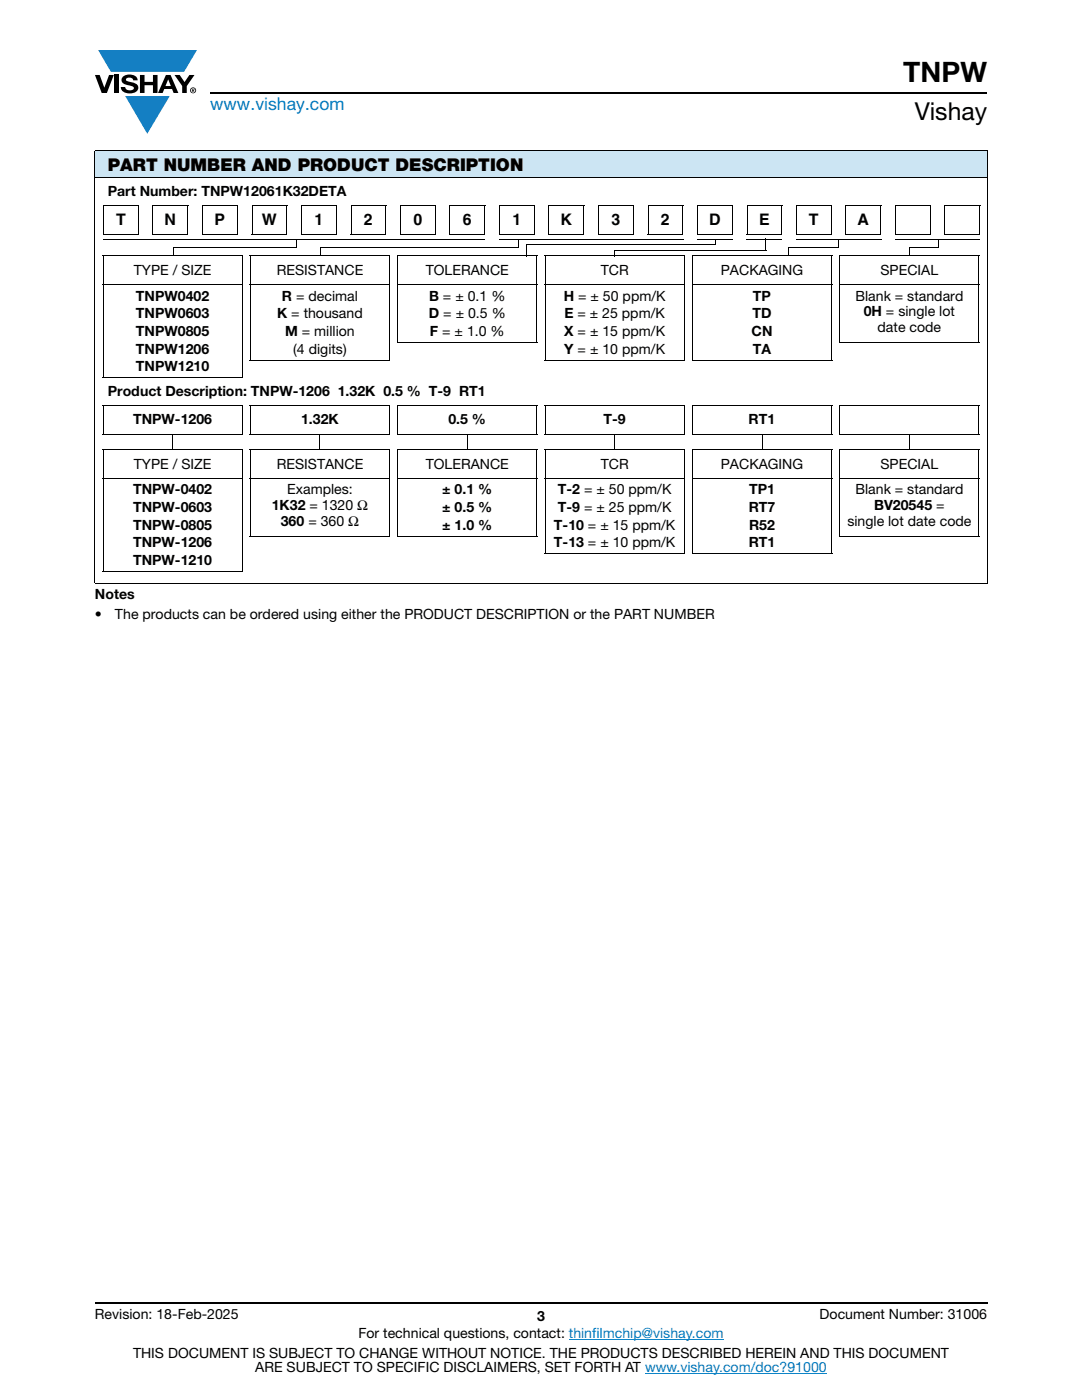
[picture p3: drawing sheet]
<svg xmlns="http://www.w3.org/2000/svg" width="216mm" height="279mm" viewBox="0 0 216 279" stroke-linecap="round" stroke-linejoin="round" font-family="sans-serif">
<defs><g id="words">
<text font-size="5.6" x="180.2" y="16.4">TNPW</text>
<text font-size="4.9" x="182.5" y="24">Vishay</text>
<text font-size="3.5" fill="#007ec4" x="42" y="21.9">www.vishay.com</text>
<text font-size="3.5" x="21.5" y="34.1">PART NUMBER AND PRODUCT DESCRIPTION</text>
<g font-size="3.2">
<text x="23.2" y="44.9">T</text>
<text x="32.9" y="44.9">N</text>
<text x="42.8" y="44.9">P</text>
<text x="52.3" y="44.9">W</text>
<text x="62.7" y="44.9">1</text>
<text x="72.6" y="44.9">2</text>
<text x="82.5" y="44.9">0</text>
<text x="92.4" y="44.9">6</text>
<text x="102.3" y="44.9">1</text>
<text x="111.9" y="44.9">K</text>
<text x="122" y="44.9">3</text>
<text x="131.9" y="44.9">2</text>
<text x="141.5" y="44.9">D</text>
<text x="151.5" y="44.9">E</text>
<text x="161.4" y="44.9">T</text>
<text x="171.1" y="44.9">A</text>
</g>
<g font-size="2.8">
<text x="21.5" y="39.2">Part Number: TNPW12061K32DETA</text>
<text x="26.7" y="54.9">TYPE / SIZE</text>
<text x="27.1" y="60">TNPW0402</text>
<text x="55.2" y="54.9">RESISTANCE</text>
<text x="56.3" y="60">R = decimal</text>
<text x="85" y="54.9">TOLERANCE</text>
<text x="85.6" y="60">B = ± 0.1 %</text>
<text x="112.5" y="60">H = ± 50 ppm/K</text>
<text x="119.9" y="54.9">TCR</text>
<text x="143.8" y="54.9">PACKAGING</text>
<text x="150.2" y="60">TP</text>
<text x="170.7" y="60">Blank = standard</text>
<text x="175.7" y="54.9">SPECIAL</text>
<text x="27.1" y="63.5">TNPW0603</text>
<text x="55.3" y="63.5">K = thousand</text>
<text x="85.6" y="63.5">D = ± 0.5 %</text>
<text x="112.6" y="63.5">E = ± 25 ppm/K</text>
<text x="150.1" y="63.5">TD</text>
<text x="172.4" y="63.2">0H = single lot</text>
<text x="27.1" y="67">TNPW0805</text>
<text x="27.1" y="70.6">TNPW1206</text>
<text x="56.9" y="67">M = million</text>
<text x="58.5" y="70.6">(4 digits)</text>
<text x="85.8" y="67">F = ± 1.0 %</text>
<text x="112.6" y="67">X = ± 15 ppm/K</text>
<text x="112.6" y="70.6">Y = ± 10 ppm/K</text>
<text x="150" y="67">CN</text>
<text x="150.2" y="70.6">TA</text>
<text x="175.1" y="66.3">date code</text>
<text x="27.1" y="74.1">TNPW1210</text>
<text x="21.5" y="79.1">Product Description: TNPW-1206 1.32K 0.5 % T-9 RT1</text>
<text x="26.6" y="84.7">TNPW-1206</text>
<text x="60.1" y="84.7">1.32K</text>
<text x="89.5" y="84.7">0.5 %</text>
<text x="120.4" y="84.7">T-9</text>
<text x="149.4" y="84.7">RT1</text>
<text x="26.7" y="93.5">TYPE / SIZE</text>
<text x="55.2" y="93.5">RESISTANCE</text>
<text x="85" y="93.5">TOLERANCE</text>
<text x="119.9" y="93.5">TCR</text>
<text x="143.8" y="93.5">PACKAGING</text>
<text x="175.7" y="93.5">SPECIAL</text>
<text x="26.6" y="98.7">TNPW-0402</text>
<text x="54.2" y="101.8">1K32 = 1320 Ω</text>
<text x="57.3" y="98.7">Examples:</text>
<text x="88.2" y="98.7">± 0.1 %</text>
<text x="111.3" y="98.7">T-2 = ± 50 ppm/K</text>
<text x="149.5" y="98.7">TP1</text>
<text x="170.7" y="98.7">Blank = standard</text>
<text x="174.4" y="101.8">BV20545 =</text>
<text x="26.6" y="102.2">TNPW-0603</text>
<text x="26.6" y="105.7">TNPW-0805</text>
<text x="56" y="105">360 = 360 Ω</text>
<text x="88.2" y="102.2">± 0.5 %</text>
<text x="88.2" y="105.7">± 1.0 %</text>
<text x="110.5" y="105.7">T-10 = ± 15 ppm/K</text>
<text x="111.3" y="102.2">T-9 = ± 25 ppm/K</text>
<text x="149.4" y="102.2">RT7</text>
<text x="149.5" y="105.7">R52</text>
<text x="169.1" y="105">single lot date code</text>
<text x="26.6" y="109.2">TNPW-1206</text>
<text x="26.6" y="112.8">TNPW-1210</text>
<text x="110.5" y="109.2">T-13 = ± 10 ppm/K</text>
<text x="149.4" y="109.2">RT1</text>
<text x="18.9" y="119.6">Notes</text>
<text x="18.9" y="123.5">•</text>
<text x="22.9" y="123.5">The products can be ordered using either the PRODUCT DESCRIPTION or the PART NUMBER</text>
<text x="18.9" y="263.3">Revision: 18-Feb-2025</text>
<text x="107.2" y="263.6">3</text>
<text x="163.6" y="263.3">Document Number: 31006</text>
<text x="71.5" y="267.1">For technical questions, contact: thinfilmchip@vishay.com</text>
<text x="26.5" y="271">THIS DOCUMENT IS SUBJECT TO CHANGE WITHOUT NOTICE. THE PRODUCTS DESCRIBED HEREIN AND THIS DOCUMENT</text>
<text x="50.9" y="273.8">ARE SUBJECT TO SPECIFIC DISCLAIMERS, SET FORTH AT www.vishay.com/doc?91000</text>
</g>
</g></defs>
<g fill="#147fc3">
<path d="M19.6 10h19.7l-2.6 4.3h-1.1h-13.5z"/>
<path d="M25 19.2h8.9l-4.5 7.5z"/>
</g>
<g fill="#000">
<path d="M18.9 15h1l.9 2.5 1-2.5h.9l-1.4 3.6h-1zM22.9 15h.9v3.6h-.9zM24.6 15.3a2.1 2.1 0 0 1 2.8 .3l.1 .4h-.9a.79 .79 0 0 0-.7-.5 .79 .79 0 0 0-.8 .4l.3 .3 1 .2a1.08 1.08 0 0 1 1.2 1 1.08 1.08 0 0 1-1.1 1.2 1.73 1.73 0 0 1-2.4-1.2h.9a.96 .96 0 0 0 .8 .6 .96 .96 0 0 0 .9-.4 1.31 1.31 0 0 0-1.2-.6 1.03 1.03 0 0 1-1.1-.6 1.03 1.03 0 0 1 .2-1.1zM27.9 15h.9v1.3h1.7v-1.3h.9v3.6h-.9v-1.6h-1.7v1.6h-.9zM34.8 15h1.1l.9 1.4 1-1.4h1l-1.5 2.2v1.4h-.9v-1.4z"/>
<path d="M33.6 15.9l.5 1.3h-1.1zM33.1 15l-1.6 3.6h1l.3-.8h1.5l.3 .8h1l-1.6-3.6z"/>
<path d="M38.4 17.8h.2v.2h-.2zM38.3 17.7v.7h.1v-.3l.4 .3-.2-.3 .2-.2-.1-.2z"/>
<path d="M38.1 18a.46 .46 0 0 1 .9 0 .46 .46 0 0 1-.9 0zM37.9 18a.6 .6 0 0 0 1.2 0 .6 .6 0 0 0-1.2 0z"/>
</g>
<path d="M42 18.6h155M18.9 260h178.1" fill="none" stroke="#000" stroke-width=".36"/>
<path d="M113.5 267.3h30.9M128.7 274h36.3" fill="none" stroke="#007ec4" stroke-width=".2"/>
<path d="M18.9 30h178.1v5.5h-178.1z" fill="#cce5f3"/>
<g fill="none" stroke="#000" stroke-width=".2">
<path d="M18.9 30h178.1M18.9 35.5h178.1M18.9 30.1v86.2M197 30.1v86.2M20.5 51.1h27.9M20.5 56.9h27.9M20.6 51.1v24.2M20.6 46.8h7M20.6 47.7h76.2M20.7 41v5.8M20.7 41.1h7M27.6 41.1v5.8"/>
<path d="M30.4 46.8h7.1M30.5 41.1h7M30.5 41v5.8M34.6 49.5h24.6M37.5 41.1v5.8M40.3 46.8h7M40.4 41.1h7M40.4 41v5.8M47.3 41.1v5.8M48.3 51.1v24.2M49.9 51.1h27.9M49.9 56.9h27.9"/>
<path d="M50 51.1v20.7M50.2 46.8h7M50.3 41.1h7M50.3 41v5.8M57.2 41.1v5.8M60.1 46.8h7M60.2 41v5.8M60.2 41.1h7M63.9 49.5h39.6M67.1 41.1v5.8M70 46.8h7M70 41.1h7"/>
<path d="M70 41v5.8M77 41.1v5.8M77.7 51.1v20.7M79.3 51.1h27.9M79.3 56.9h27.9M79.4 51.1v17.1M79.8 46.8h7M79.9 41.1h7M79.9 41v5.8M86.8 41.1v5.8M89.7 46.8h7M89.8 41v5.8"/>
<path d="M89.8 41.1h7M96.7 41.1v5.8M99.6 46.8h7M99.6 47.7h36.7M99.7 41v5.8M99.7 41.1h7M105.1 48.8h37.7M105.1 48.7v2.5M106.6 41.1v5.8M107.1 51.1v17.1M108.7 51.1h27.9M108.7 56.9h27.9"/>
<path d="M108.8 51.1v20.7M109.5 46.8h7M109.5 41.1h7M109.5 41v5.8M116.5 41.1v5.8M119.3 46.8h7M119.4 41.1h7M119.4 41v5.8M122.7 50.1h30.2M126.3 41.1v5.8M129.2 46.8h7M129.3 41v5.8"/>
<path d="M129.3 41.1h7M136.2 41.1v5.8M136.5 51.1v20.7M138.1 51.1h27.9M138.1 56.9h27.9M138.2 51.1v20.7M139.1 46.8h7M139.2 41.1h7M139.2 47.7h7M139.2 41v5.8M146.1 41.1v5.8M149 46.8h7"/>
<path d="M149 47.7h7.1M149.1 41.1h7M149.1 41v5.8M152.8 47.6v2.5M156 41.1v5.8M157.4 49.5h10M158.8 46.8h7.1M158.8 47.7h17M158.9 41v5.8M158.9 41.1h7M165.9 41.1v5.8M165.9 51.1v20.7"/>
<path d="M167.5 51.1h27.9M167.5 56.9h27.9M167.6 51.1v17.1M168.7 46.8h7M168.8 41.1h7M168.8 41v5.8M175.7 41.1v5.8M178.6 46.8h7M178.7 41.1h7M178.7 47.7h16.9M178.7 41v5.8M181.5 49.5h5.8"/>
<path d="M185.6 41.1v5.8M188.5 46.8h7M188.6 41.1h7M188.6 41v5.8M195.3 51.1v17.1M195.5 41.1v5.8M20.5 75.4h27.9M49.9 71.9h27.9M79.3 68.3h27.9M108.7 71.9h27.9M138.1 71.9h27.9M167.5 68.3h27.9"/>
<path d="M20.5 80.9h27.9M20.5 86.7h27.9M20.5 89.7h27.9M20.5 95.5h27.9M20.6 81v5.6M20.6 89.8v24.2M34.4 86.6v3.2M48.3 81v5.6M48.3 89.8v24.2M49.9 80.9h27.9M49.9 86.7h27.9M49.9 89.7h27.9"/>
<path d="M49.9 95.5h27.9M50 81v5.6M50 89.8v17.1M63.8 86.6v3.2M77.7 81v5.6M77.7 89.8v17.1M79.3 80.9h27.9M79.3 86.7h27.9M79.3 89.7h27.9M79.3 95.5h27.9M79.4 81v5.6M79.4 89.8v17.1"/>
<path d="M93.2 86.6v3.2M107.1 81v5.6M107.1 89.8v17.1M108.7 80.9h27.9M108.7 86.7h27.9M108.7 89.7h27.9M108.7 95.5h27.9M108.8 81v5.6M108.8 89.8v20.6M122.7 86.6v3.2M136.5 81v5.6M136.5 89.8v20.6"/>
<path d="M138.1 80.9h27.9M138.1 86.7h27.9M138.1 89.7h27.9M138.1 95.5h27.9M138.2 81v5.6M138.2 89.8v20.6M152.1 86.6v3.2M165.9 81v5.6M165.9 89.8v20.6M167.5 80.9h27.9M167.5 86.7h27.9M167.5 89.7h27.9"/>
<path d="M167.5 95.5h27.9M167.6 81v5.6M167.6 89.8v17.1M181.5 86.6v3.2M195.3 81v5.6M195.3 89.8v17.1M18.9 116.4h178.1M20.5 114.1h27.9M49.9 107h27.9M79.3 107h27.9M108.7 110.5h27.9M138.1 110.5h27.9"/>
<path d="M167.5 107h27.9"/>
</g>
<path d="M34.5 49.4h.1v1.7h-.1zM59 47.8h.2v1.7h-.2zM63.8 49.4h.2v1.7h-.2zM103.3 47.8h.2v1.7h-.2zM122.6 50h.2v1.2h-.2zM139.1 47.6l.1 .2zM142.6 47.8h.2v1h-.2zM157.3 49.4h.1v1.7h-.1zM167.2 47.8h.2v1.7h-.2zM178.6 47.6l.1 .2zM181.4 49.4h.2v1.7h-.2zM187.2 47.8h.1v1.7h-.1z" fill="#000"/>
<use href="#words"/>
</svg>
